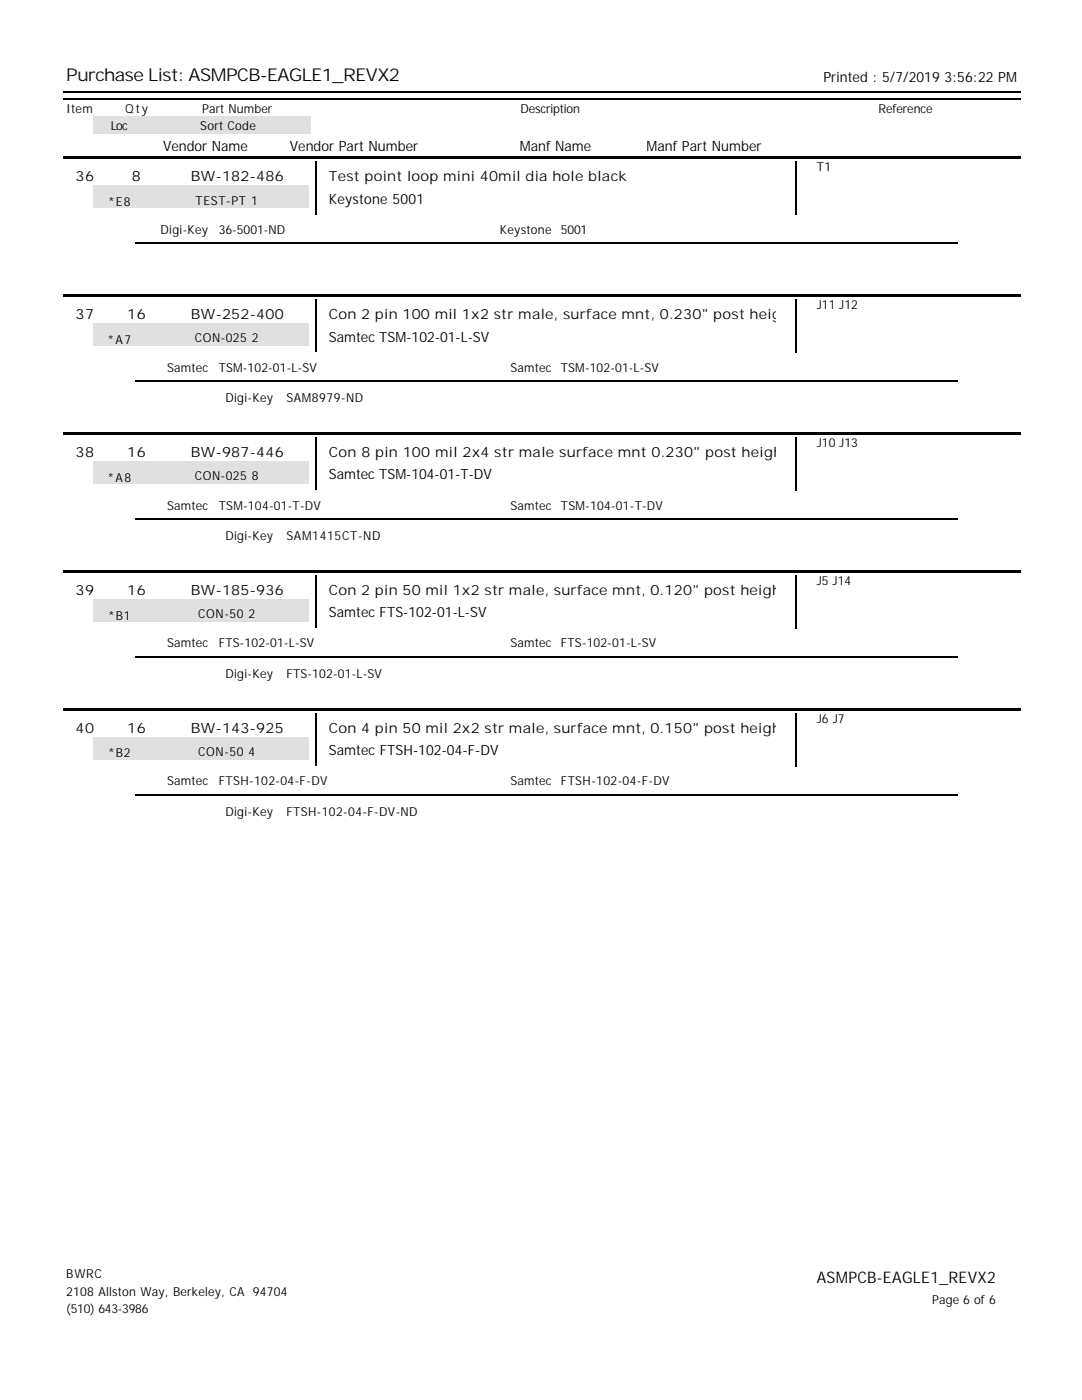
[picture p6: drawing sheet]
<svg xmlns="http://www.w3.org/2000/svg" width="216mm" height="279mm" viewBox="0 0 216 279" stroke-linecap="round" stroke-linejoin="round" font-family="sans-serif">
<defs><g id="words">
<text font-size="3.5" x="13.2" y="16.2">Purchase List: ASMPCB-EAGLE1_REVX2</text>
<text font-size="3.2" x="163" y="256.1">ASMPCB-EAGLE1_REVX2</text>
<g font-size="2.8">
<text x="164.3" y="16.3">Printed : 5/7/2019 3:56:22 PM</text>
<text x="32.5" y="30.1">Vendor Name</text>
<text x="57.8" y="30.1">Vendor Part Number</text>
<text x="103.7" y="30.1">Manf Name</text>
<text x="129" y="30.1">Manf Part Number</text>
<text x="15.1" y="36.2">36</text>
<text x="26.3" y="36.2">8</text>
<text x="38.1" y="36.2">BW-182-486</text>
<text x="65.6" y="36.2">Test point loop mini 40mil dia hole black</text>
<text x="65.6" y="40.7">Keystone 5001</text>
<text x="15.1" y="63.7">37</text>
<text x="25.4" y="63.7">16</text>
<text x="38.1" y="63.7">BW-252-400</text>
<text x="65.6" y="63.7">Con 2 pin 100 mil 1x2 str male, surface mnt, 0.230&quot; post height</text>
<text x="65.6" y="68.2">Samtec TSM-102-01-L-SV</text>
<text x="15.1" y="91.2">38</text>
<text x="25.4" y="91.2">16</text>
<text x="38.1" y="91.2">BW-987-446</text>
<text x="65.6" y="91.2">Con 8 pin 100 mil 2x4 str male surface mnt 0.230&quot; post height</text>
<text x="65.6" y="95.7">Samtec TSM-104-01-T-DV</text>
<text x="15.1" y="118.7">39</text>
<text x="25.4" y="118.7">16</text>
<text x="38.1" y="118.7">BW-185-936</text>
<text x="65.6" y="118.7">Con 2 pin 50 mil 1x2 str male, surface mnt, 0.120&quot; post height</text>
<text x="65.6" y="123.2">Samtec FTS-102-01-L-SV</text>
<text x="15.1" y="146.2">40</text>
<text x="25.4" y="146.2">16</text>
<text x="38.1" y="146.2">BW-143-925</text>
<text x="65.6" y="146.2">Con 4 pin 50 mil 2x2 str male, surface mnt, 0.150&quot; post height</text>
<text x="65.6" y="150.7">Samtec FTSH-102-04-F-DV</text>
</g>
<g font-size="2.5">
<text x="13.2" y="22.6">Item</text>
<text x="25" y="22.6">Qty</text>
<text x="40.3" y="22.6">Part Number</text>
<text x="103.8" y="22.6">Description</text>
<text x="175.3" y="22.6">Reference</text>
<text x="22.1" y="26">Loc</text>
<text x="40" y="26">Sort Code</text>
<text x="163" y="34.2">T1</text>
<text x="21.6" y="41.1">*E8</text>
<text x="39" y="40.8">TEST-PT 1</text>
<text x="32" y="46.7">Digi-Key</text>
<text x="43.7" y="46.7">36-5001-ND</text>
<text x="99.7" y="46.7">Keystone</text>
<text x="111.9" y="46.7">5001</text>
<text x="163" y="61.7">J11 J12</text>
<text x="21.4" y="68.6">*A7</text>
<text x="38.9" y="68.4">CON-025 2</text>
<text x="33.3" y="74.2">Samtec</text>
<text x="43.7" y="74.2">TSM-102-01-L-SV</text>
<text x="101.9" y="74.2">Samtec</text>
<text x="111.9" y="74.2">TSM-102-01-L-SV</text>
<text x="45" y="80.3">Digi-Key</text>
<text x="57.1" y="80.3">SAM8979-ND</text>
<text x="163" y="89.3">J10 J13</text>
<text x="38.9" y="95.9">CON-025 8</text>
<text x="21.4" y="96.1">*A8</text>
<text x="33.3" y="101.7">Samtec</text>
<text x="43.7" y="101.7">TSM-104-01-T-DV</text>
<text x="101.9" y="101.7">Samtec</text>
<text x="111.9" y="101.7">TSM-104-01-T-DV</text>
<text x="45" y="107.8">Digi-Key</text>
<text x="57.1" y="107.8">SAM1415CT-ND</text>
<text x="163" y="116.8">J5 J14</text>
<text x="21.6" y="123.6">*B1</text>
<text x="39.6" y="123.4">CON-50 2</text>
<text x="33.3" y="129.2">Samtec</text>
<text x="43.7" y="129.2">FTS-102-01-L-SV</text>
<text x="101.9" y="129.2">Samtec</text>
<text x="111.9" y="129.2">FTS-102-01-L-SV</text>
<text x="45" y="135.3">Digi-Key</text>
<text x="57.1" y="135.3">FTS-102-01-L-SV</text>
<text x="163" y="144.3">J6 J7</text>
<text x="21.6" y="151.2">*B2</text>
<text x="39.6" y="150.9">CON-50 4</text>
<text x="33.3" y="156.7">Samtec</text>
<text x="43.7" y="156.7">FTSH-102-04-F-DV</text>
<text x="101.9" y="156.7">Samtec</text>
<text x="111.9" y="156.7">FTSH-102-04-F-DV</text>
<text x="45" y="162.8">Digi-Key</text>
<text x="57.1" y="162.8">FTSH-102-04-F-DV-ND</text>
<text x="13.2" y="255.1">BWRC</text>
<text x="13.2" y="258.6">2108 Allston Way, Berkeley, CA 94704</text>
<text x="13.2" y="262">(510) 643-3986</text>
<text x="186" y="260.2">Page 6 of 6</text>
</g>
</g></defs>
<path d="M12.7 18.4h191" fill="none" stroke="#000" stroke-width=".26"/>
<g fill="#fff">
<path d="M27 27h28v4h-28z"/>
<path d="M56.6 27h28.1v4h-28.1z"/>
<path d="M96.8 27h28.1v4h-28.1z"/>
<path d="M126.5 27h28.3v4h-28.3z"/>
</g>
<path d="M12.7 19.7h191" fill="none" stroke="#000" stroke-width=".26"/>
<g fill="#e0e0e0">
<path d="M18.5 23.3h10.9v3.4h-10.9z"/>
<path d="M29.4 23.3h32.5v3.4h-32.5z"/>
</g>
<g fill="#fff">
<path d="M65.1 32.5h89.7v4.5h-89.7z"/>
<path d="M65.1 37h89.7v4.5h-89.7z"/>
</g>
<path d="M158.9 32.3v10.6" fill="none" stroke="#000" stroke-width=".26"/>
<path d="M29.1 37h32.5v4.5h-32.5z" fill="#e0e0e0"/>
<path d="M14 42.9h28.1v4.5h-28.1z" fill="#fff"/>
<path d="M63.1 32.3v10.6" fill="none" stroke="#000" stroke-width=".26"/>
<g fill="#fff">
<path d="M43.1 42.9h45v4.5h-45z"/>
<path d="M88.9 42.9h21.7v4.5h-21.7z"/>
<path d="M111.4 42.9h45v4.5h-45z"/>
</g>
<path d="M12.7 31.2h191v.6h-191z" fill="#000"/>
<path d="M18.5 37h10.9v4.5h-10.9z" fill="#e0e0e0"/>
<path d="M27 48.6h164" fill="none" stroke="#000" stroke-width=".26"/>
<g fill="#fff">
<path d="M27 48.9h28v4.5h-28z"/>
<path d="M56.6 48.9h45v4.5h-45z"/>
<path d="M56.6 53.4h45v4.5h-45z"/>
<path d="M27 53.4h28v4.5h-28z"/>
<path d="M145.8 48.9h45v4.5h-45z"/>
<path d="M116.2 48.9h28v4.5h-28z"/>
<path d="M116.2 53.4h28v4.5h-28z"/>
<path d="M145.8 53.4h45v4.5h-45z"/>
<path d="M65.1 60.1h89.7v4.5h-89.7z"/>
<path d="M65.1 64.6h89.7v4.5h-89.7z"/>
</g>
<path d="M158.9 59.8v10.6" fill="none" stroke="#000" stroke-width=".26"/>
<path d="M29.1 64.6h32.5v4.5h-32.5z" fill="#e0e0e0"/>
<path d="M14 70.4h28.1v4.5h-28.1z" fill="#fff"/>
<path d="M63.1 59.8v10.6" fill="none" stroke="#000" stroke-width=".26"/>
<g fill="#fff">
<path d="M43.1 70.4h45v4.5h-45z"/>
<path d="M88.9 70.4h21.7v4.5h-21.7z"/>
<path d="M111.4 70.4h45v4.5h-45z"/>
</g>
<path d="M12.7 58.7h191v.6h-191z" fill="#000"/>
<path d="M18.5 64.6h10.9v4.5h-10.9z" fill="#e0e0e0"/>
<path d="M27 76.1h164" fill="none" stroke="#000" stroke-width=".26"/>
<g fill="#fff">
<path d="M27 76.5h28v4.5h-28z"/>
<path d="M56.6 76.5h45v4.5h-45z"/>
<path d="M56.6 81h45v4.5h-45z"/>
<path d="M27 81h28v4.5h-28z"/>
<path d="M145.8 76.5h45v4.5h-45z"/>
<path d="M116.2 76.5h28v4.5h-28z"/>
<path d="M116.2 81h28v4.5h-28z"/>
<path d="M145.8 81h45v4.5h-45z"/>
<path d="M65.1 87.6h89.7v4.5h-89.7z"/>
<path d="M65.1 92.1h89.7v4.5h-89.7z"/>
</g>
<path d="M158.9 87.3v10.6" fill="none" stroke="#000" stroke-width=".26"/>
<path d="M29.1 92.1h32.5v4.5h-32.5z" fill="#e0e0e0"/>
<path d="M14 97.9h28.1v4.5h-28.1z" fill="#fff"/>
<path d="M63.1 87.3v10.6" fill="none" stroke="#000" stroke-width=".26"/>
<g fill="#fff">
<path d="M43.1 97.9h45v4.5h-45z"/>
<path d="M88.9 97.9h21.7v4.5h-21.7z"/>
<path d="M111.4 97.9h45v4.5h-45z"/>
</g>
<path d="M12.7 86.3h191v.5h-191z" fill="#000"/>
<path d="M18.5 92.1h10.9v4.5h-10.9z" fill="#e0e0e0"/>
<path d="M27 103.6h164" fill="none" stroke="#000" stroke-width=".26"/>
<g fill="#fff">
<path d="M27 104h28v4.5h-28z"/>
<path d="M56.6 104h45v4.5h-45z"/>
<path d="M56.6 108.5h45v4.5h-45z"/>
<path d="M27 108.5h28v4.5h-28z"/>
<path d="M145.8 104h45v4.5h-45z"/>
<path d="M116.2 104h28v4.5h-28z"/>
<path d="M116.2 108.5h28v4.5h-28z"/>
<path d="M145.8 108.5h45v4.5h-45z"/>
<path d="M65.1 115.1h89.7v4.5h-89.7z"/>
<path d="M65.1 119.6h89.7v4.5h-89.7z"/>
</g>
<path d="M158.9 114.8v10.6" fill="none" stroke="#000" stroke-width=".26"/>
<path d="M29.1 119.6h32.5v4.5h-32.5z" fill="#e0e0e0"/>
<path d="M14 125.4h28.1v4.5h-28.1z" fill="#fff"/>
<path d="M63.1 114.8v10.6" fill="none" stroke="#000" stroke-width=".26"/>
<g fill="#fff">
<path d="M43.1 125.4h45v4.5h-45z"/>
<path d="M88.9 125.4h21.7v4.5h-21.7z"/>
<path d="M111.4 125.4h45v4.5h-45z"/>
</g>
<path d="M12.7 113.8h191v.5h-191z" fill="#000"/>
<path d="M18.5 119.6h10.9v4.5h-10.9z" fill="#e0e0e0"/>
<path d="M27 131.1h164" fill="none" stroke="#000" stroke-width=".26"/>
<g fill="#fff">
<path d="M27 131.5h28v4.5h-28z"/>
<path d="M56.6 131.5h45v4.5h-45z"/>
<path d="M56.6 136h45v4.5h-45z"/>
<path d="M27 136h28v4.5h-28z"/>
<path d="M145.8 131.5h45v4.5h-45z"/>
<path d="M116.2 131.5h28v4.5h-28z"/>
<path d="M116.2 136h28v4.5h-28z"/>
<path d="M145.8 136h45v4.5h-45z"/>
<path d="M65.1 142.6h89.7v4.5h-89.7z"/>
<path d="M65.1 147.1h89.7v4.5h-89.7z"/>
</g>
<path d="M158.9 142.3v10.6" fill="none" stroke="#000" stroke-width=".26"/>
<path d="M29.1 147.1h32.5v4.5h-32.5z" fill="#e0e0e0"/>
<path d="M14 152.9h28.1v4.5h-28.1z" fill="#fff"/>
<path d="M63.1 142.3v10.6" fill="none" stroke="#000" stroke-width=".26"/>
<g fill="#fff">
<path d="M43.1 152.9h45v4.5h-45z"/>
<path d="M88.9 152.9h21.7v4.5h-21.7z"/>
<path d="M111.4 152.9h45v4.5h-45z"/>
</g>
<path d="M12.7 141.3h191v.5h-191z" fill="#000"/>
<path d="M18.5 147.1h10.9v4.5h-10.9z" fill="#e0e0e0"/>
<path d="M27 158.6h164" fill="none" stroke="#000" stroke-width=".26"/>
<g fill="#fff">
<path d="M27 159h28v4.5h-28z"/>
<path d="M56.6 159h45v4.5h-45z"/>
<path d="M56.6 163.5h45v4.5h-45z"/>
<path d="M27 163.5h28v4.5h-28z"/>
<path d="M145.8 159h45v4.5h-45z"/>
<path d="M116.2 159h28v4.5h-28z"/>
<path d="M116.2 163.5h28v4.5h-28z"/>
<path d="M145.8 163.5h45v4.5h-45z"/>
</g>
<use href="#words"/>
</svg>
